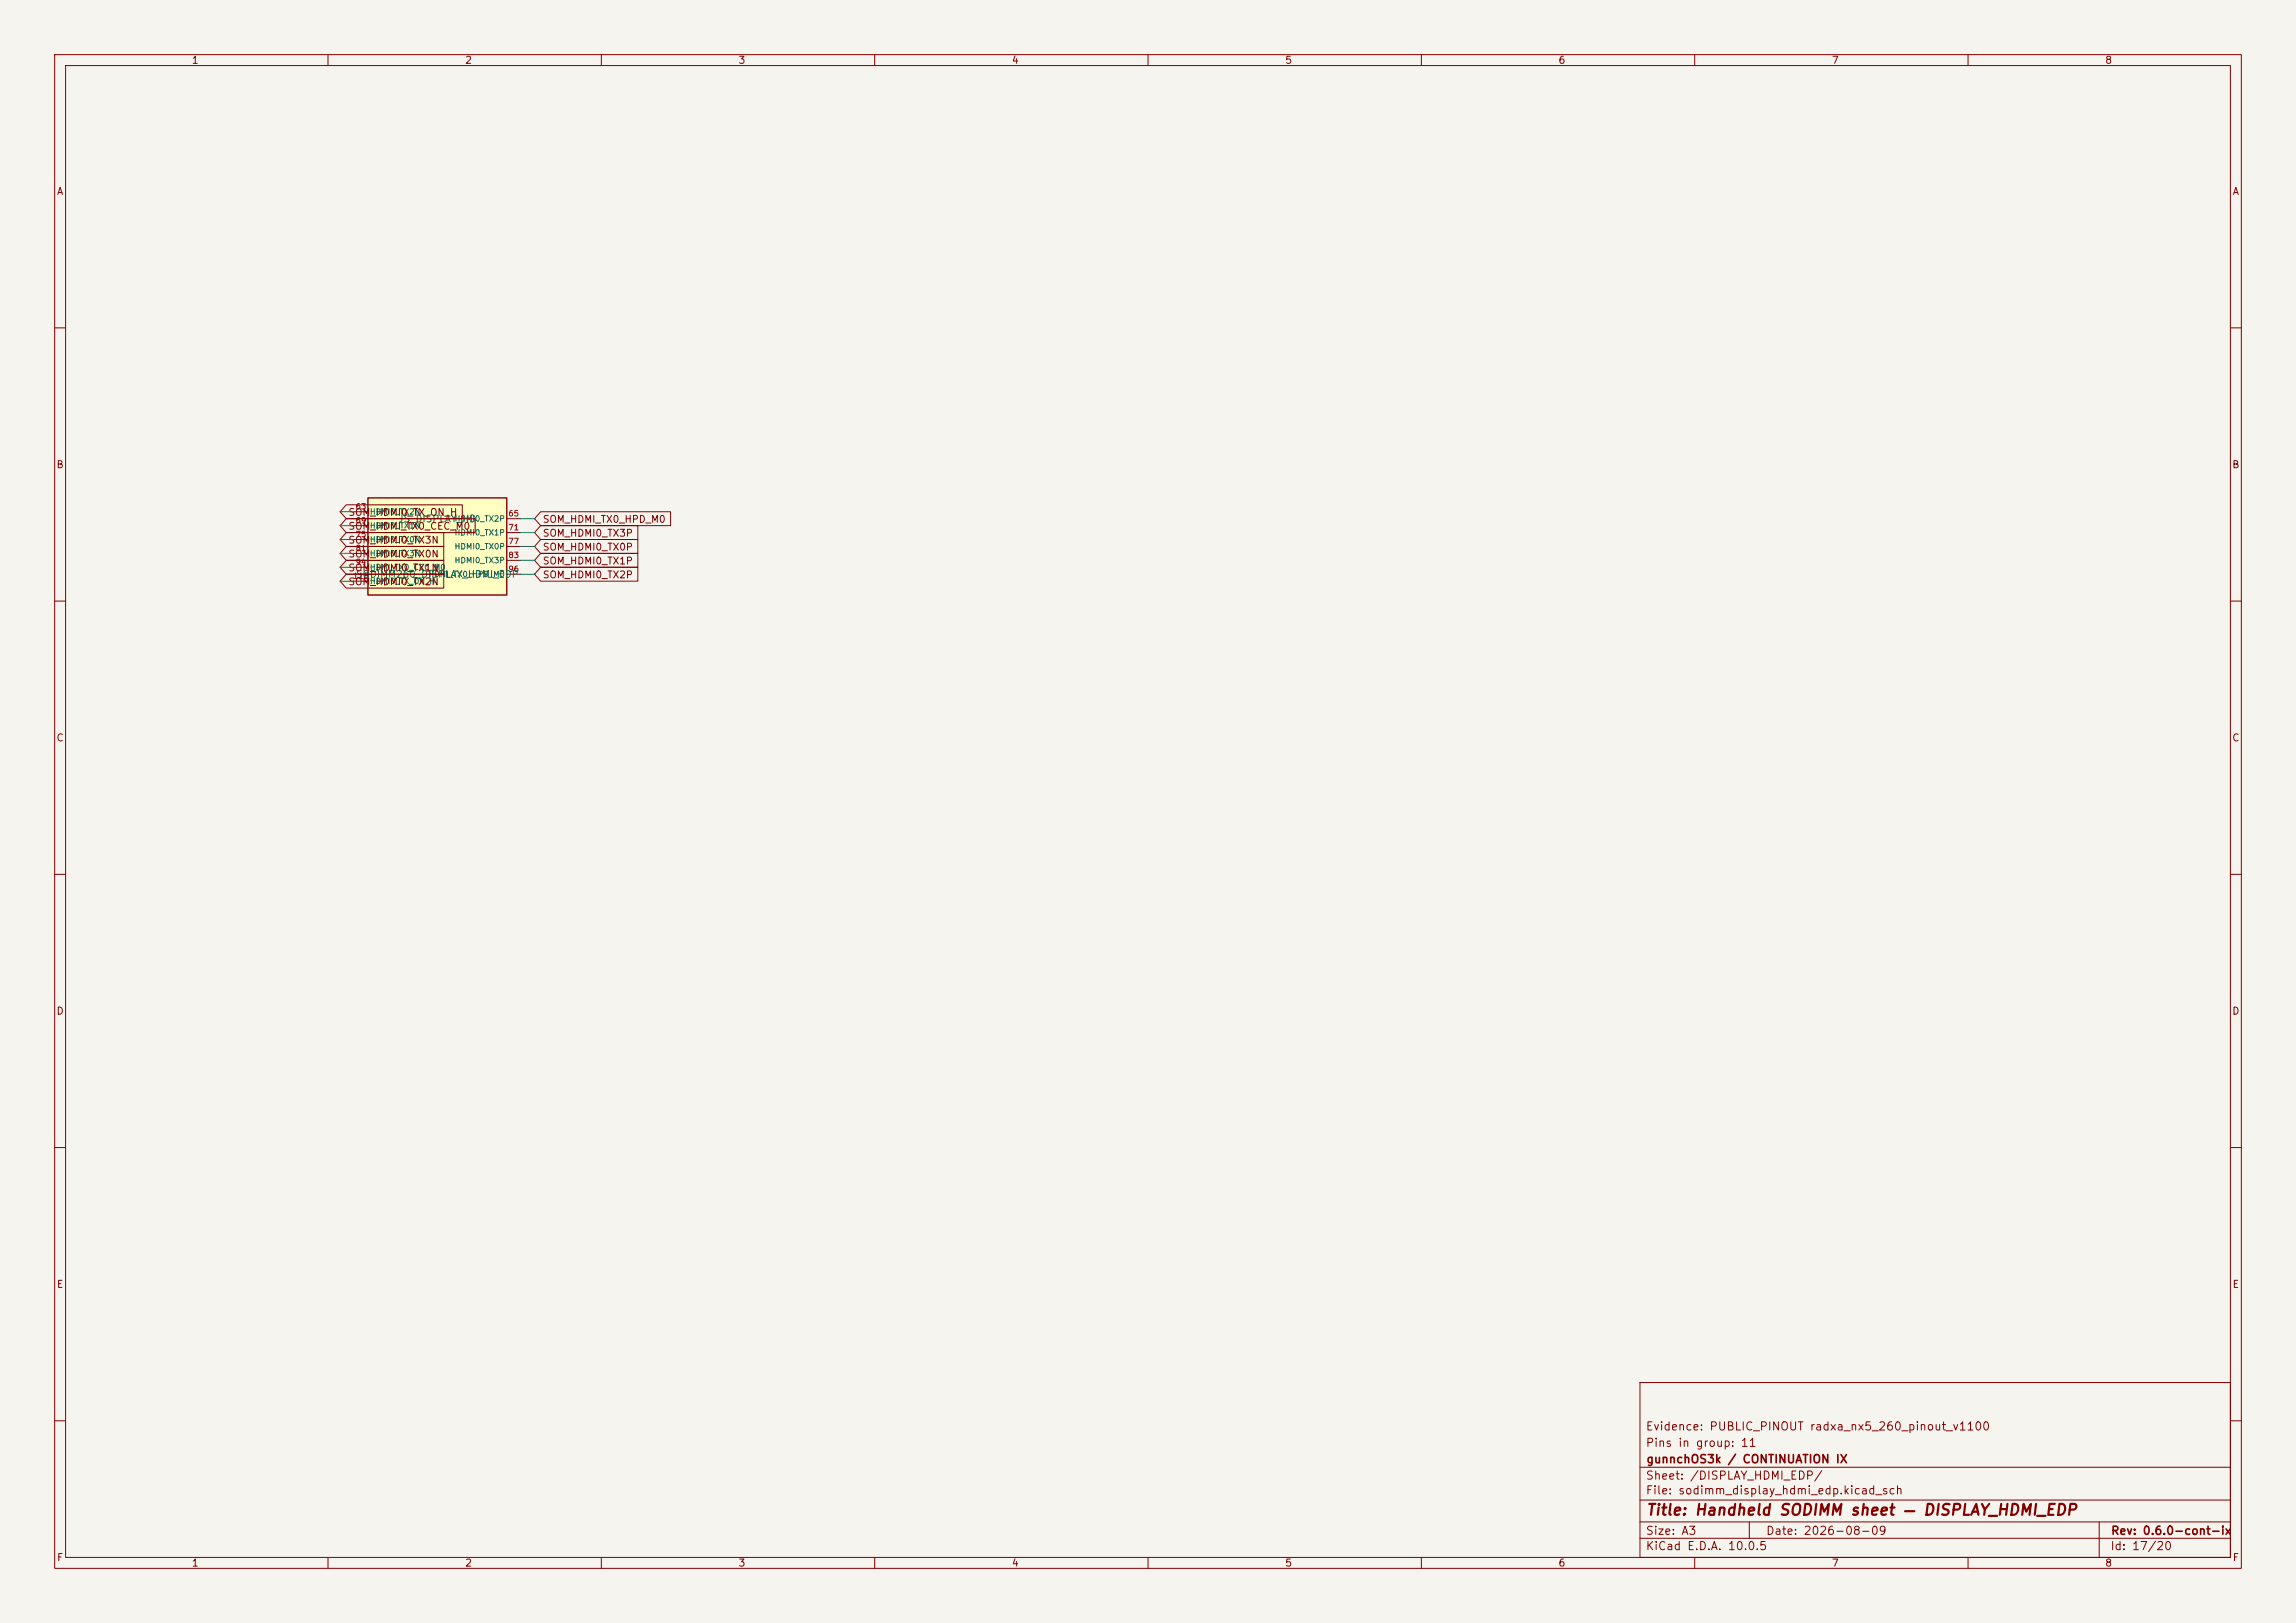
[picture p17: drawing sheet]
<svg xmlns="http://www.w3.org/2000/svg" width="420mm" height="297mm" viewBox="0 0 420 297" stroke-linecap="round" stroke-linejoin="round" font-family="sans-serif">
<defs><g id="words">
<text font-size="2" fill="#840000" x="301" y="277.8">Title: Handheld SODIMM sheet — DISPLAY_HDMI_EDP</text>
<g font-size="1.5" fill="#840000">
<text x="300.9" y="262.1">Evidence: PUBLIC_PINOUT radxa_nx5_260_pinout_v1100</text>
<text x="300.9" y="265.1">Pins in group: 11</text>
<text x="301" y="268.1">gunnchOS3k / CONTINUATION IX</text>
<text x="300.9" y="273.8">File: sodimm_display_hdmi_edp.kicad_sch</text>
<text x="300.9" y="271.1">Sheet: /DISPLAY_HDMI_EDP/</text>
<text x="300.9" y="281.2">Size: A3</text>
<text x="322.9" y="281.2">Date: 2026-08-09</text>
<text x="386" y="281.2">Rev: 0.6.0-cont-ix</text>
<text x="300.9" y="284">KiCad E.D.A. 10.0.5</text>
<text x="385.9" y="284">Id: 17/20</text>
</g>
<g font-size="1.3" fill="#840000">
<text x="35" y="12">1</text>
<text x="85" y="12">2</text>
<text x="135" y="12">3</text>
<text x="185" y="12">4</text>
<text x="235" y="12">5</text>
<text x="285" y="12">6</text>
<text x="335" y="12">7</text>
<text x="385" y="12">8</text>
<text x="10.3" y="36">A</text>
<text x="408.3" y="36">A</text>
<text x="10.2" y="86">B</text>
<text x="408.2" y="86">B</text>
<text x="63.6" y="94.7">SOM_HDMI0_TX_ON_H</text>
<text x="99.2" y="96">SOM_HDMI_TX0_HPD_M0</text>
<text x="63.6" y="99.8">SOM_HDMI0_TX3N</text>
<text x="63.6" y="97.2">SOM_HDMI_TX0_CEC_M0</text>
<text x="99.2" y="101.1">SOM_HDMI0_TX0P</text>
<text x="99.2" y="98.5">SOM_HDMI0_TX3P</text>
<text x="63.6" y="104.9">SOM_HDMI0_TX1N</text>
<text x="63.6" y="102.3">SOM_HDMI0_TX0N</text>
<text x="63.6" y="107.4">SOM_HDMI0_TX2N</text>
<text x="99.2" y="106.1">SOM_HDMI0_TX2P</text>
<text x="99.2" y="103.6">SOM_HDMI0_TX1P</text>
<text x="10.2" y="136">C</text>
<text x="408.2" y="136">C</text>
<text x="10.2" y="186">D</text>
<text x="408.2" y="186">D</text>
<text x="10.3" y="236">E</text>
<text x="408.3" y="236">E</text>
<text x="10.3" y="286">F</text>
<text x="35" y="287">1</text>
<text x="85" y="287">2</text>
<text x="135" y="287">3</text>
<text x="185" y="287">4</text>
<text x="235" y="287">5</text>
<text x="285" y="287">6</text>
<text x="335" y="287">7</text>
<text x="385" y="287">8</text>
<text x="408.3" y="286">F</text>
</g>
<g font-size="1.3" fill="#006464">
<text x="72.7" y="95.9">JS_DISPLAY_HD</text>
<text x="65" y="106">SODIMM260_DISPLAY_HDMI_EDP</text>
</g>
<g font-size="1" fill="#a90000">
<text x="65" y="93.5">63</text>
<text x="92.9" y="94.7">65</text>
<text x="65" y="96">69</text>
<text x="65" y="98.5">75</text>
<text x="65" y="101.1">81</text>
<text x="92.9" y="97.3">71</text>
<text x="92.9" y="99.8">77</text>
<text x="64.5" y="106.2">118</text>
<text x="65" y="103.6">94</text>
<text x="92.9" y="102.4">83</text>
<text x="92.9" y="104.9">96</text>
</g>
<g font-size="1" fill="#006464">
<text x="67.6" y="94.4">HDMI0_TX2N</text>
<text x="83.1" y="95.7">HDMI0_TX2P</text>
<text x="67.6" y="97">HDMI0_TX1N</text>
<text x="67.6" y="99.5">HDMI0_TX0N</text>
<text x="83.1" y="98.2">HDMI0_TX1P</text>
<text x="83.1" y="100.8">HDMI0_TX0P</text>
<text x="67.6" y="102">HDMI0_TX3N</text>
<text x="67.6" y="104.6">HDMI_TX0_CEC_M0</text>
<text x="67.6" y="107.1">HDMI0_TX_ON_H</text>
<text x="78.3" y="105.8">HDMI_TX0_HPD_M0</text>
<text x="83.1" y="103.3">HDMI0_TX3P</text>
</g>
</g></defs>
<path d="M0 0h420v297h-420z" fill="#f5f4ef" stroke="#f5f4ef" stroke-width=".18"/>
<g fill="none" stroke="#840000" stroke-width=".18">
<path d="M10 10h400v277h-400zM12 12h396v273h-396zM60 10v2M110 10v2M160 10v2M210 10v2M260 10v2M310 10v2M360 10v2M10 60h2M408 60h2M10 110h2"/>
<path d="M408 110h2M10 160h2M408 160h2M10 210h2M408 210h2M300 253h108v32h-108zM10 260h2M300 278.5h108M300 274.5h108M300 268.5h108M320 278.5v3M384 278.5v6.5"/>
<path d="M408 260h2M60 285v2M110 285v2M160 285v2M210 285v2M260 285v2M300 281.5h108M310 285v2M360 285v2"/>
</g>
<path d="M67.3 91.1h25.4v17.8h-25.4z" fill="#ffffc2"/>
<path d="M67.3 91.1h25.4v17.8h-25.4z" fill="none" stroke="#840000" stroke-width=".25"/>
<g fill="none" stroke="#840000" stroke-width=".18">
<path d="M63.3 100h17.9v2.5h-17.9l-1.1-1.2zM63.3 97.5h17.9v2.5h-17.9l-1.1-1.3zM63.3 94.9h23.6v2.6h-23.6l-1.1-1.3zM63.3 92.4h21.3v2.5h-21.3l-1.1-1.2zM64.8 93.7h2.5M64.8 96.2h2.5M64.8 98.7h2.5M92.7 94.9h2.5M92.7 97.5h2.5M98.9 98.7h17.8v2.6h-17.8l-1.1-1.3zM98.9 96.2h17.8v2.5h-17.8l-1.1-1.2zM98.9 93.6h23.8v2.6h-23.8l-1.1-1.3z"/>
<path d="M63.3 102.5h17.9v2.6h-17.9l-1.1-1.3zM63.3 105.1h17.9v2.5h-17.9l-1.1-1.2zM64.8 101.3h2.5M64.8 103.8h2.5M64.8 106.4h2.5M92.7 100h2.5M92.7 102.5h2.5M92.7 105.1h2.5M98.9 103.8h17.8v2.6h-17.8l-1.1-1.3zM98.9 101.3h17.8v2.5h-17.8l-1.1-1.3z"/>
</g>
<path d="M62.2 93.7h2.6M62.2 96.2h2.6M62.2 98.7h2.6M95.2 97.5h2.6M95.2 94.9h2.6M62.2 106.4h2.6M62.2 103.8h2.6M62.2 101.3h2.6M95.2 105.1h2.6M95.2 102.5h2.6M95.2 100h2.6" fill="none" stroke="#009600" stroke-width=".18"/>
<use href="#words"/>
</svg>
